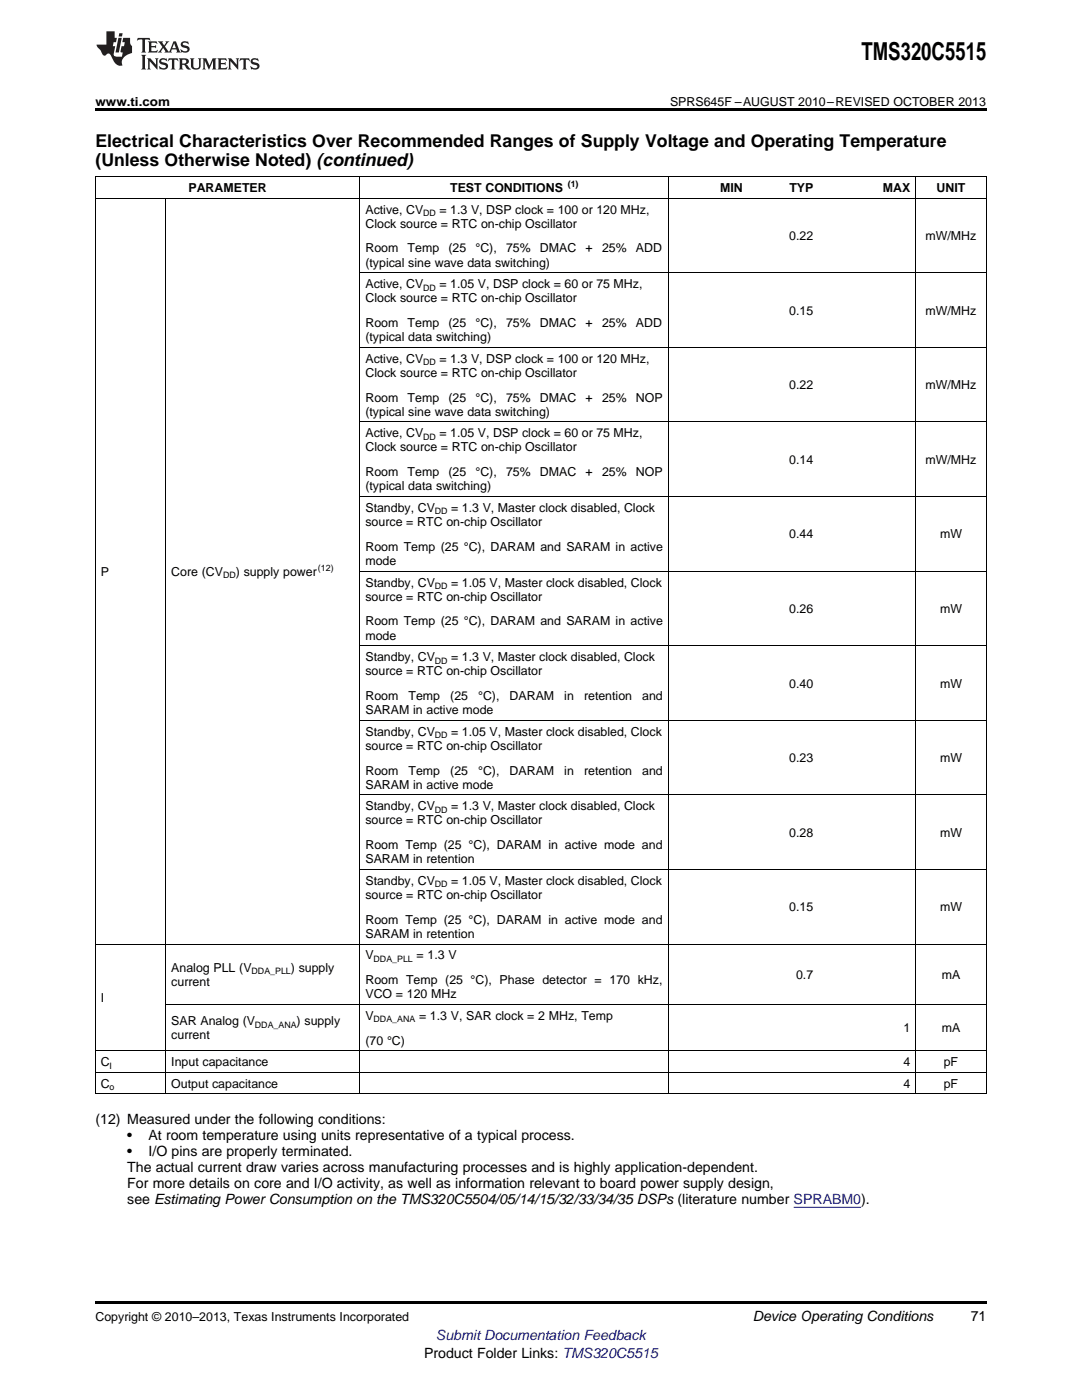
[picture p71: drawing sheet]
<svg xmlns="http://www.w3.org/2000/svg" width="216mm" height="279mm" viewBox="0 0 216 279" stroke-linecap="round" stroke-linejoin="round" font-family="sans-serif">
<defs><g id="words">
<text font-size="4.9" x="171.9" y="12">TMS320C5515</text>
<g font-size="3.5">
<text x="19" y="29.3">Electrical Characteristics Over Recommended Ranges of Supply Voltage and Operating Temperature</text>
<text x="19" y="33.2">(Unless Otherwise Noted) (continued)</text>
</g>
<g font-size="2.8">
<text x="19" y="224.4">(12) Measured under the following conditions:</text>
<text x="25.4" y="227.5">•</text>
<text x="29.6" y="227.5">At room temperature using units representative of a typical process.</text>
<text x="25.4" y="230.7">•</text>
<text x="25.4" y="233.9">The actual current draw varies across manufacturing processes and is highly application-dependent.</text>
<text x="29.6" y="230.7">I/O pins are properly terminated.</text>
<text x="25.4" y="237.1">For more details on core and I/O activity, as well as information relevant to board power supply design,</text>
<text x="25.4" y="240.2">see Estimating Power Consumption on the TMS320C5504/05/14/15/32/33/34/35 DSPs (literature number SPRABM0).</text>
<text x="150.2" y="263.6">Device Operating Conditions</text>
<text x="193.7" y="263.6">71</text>
<text x="84.6" y="270.9">Product Folder Links: TMS320C5515</text>
</g>
<text font-size="2.8" fill="#00f" x="87" y="267.4">Submit Documentation Feedback</text>
<g font-size="2.5">
<text x="19" y="21.1">www.ti.com</text>
<text x="133.7" y="21.1">SPRS645F –AUGUST 2010–REVISED OCTOBER 2013</text>
<text x="37.6" y="38.3">PARAMETER</text>
<text x="89.8" y="38.3">TEST CONDITIONS</text>
<text x="143.7" y="38.3">MIN</text>
<text x="157.5" y="38.3">TYP</text>
<text x="176.2" y="38.3">MAX</text>
<text x="186.9" y="38.3">UNIT</text>
<text x="72.9" y="42.6">Active, CV</text>
<text x="72.9" y="45.4">Clock source = RTC on-chip Oscillator</text>
<text x="87.7" y="42.6">= 1.3 V, DSP clock = 100 or 120 MHz,</text>
<text x="157.5" y="47.9">0.22</text>
<text x="184.7" y="47.9">mW/MHz</text>
<text x="72.9" y="50.4">Room</text>
<text x="72.9" y="53.2">(typical sine wave data switching)</text>
<text x="81.3" y="50.4">Temp</text>
<text x="89.5" y="50.4">(25</text>
<text x="94.9" y="50.4">°C),</text>
<text x="101" y="50.4">75%</text>
<text x="107.7" y="50.4">DMAC</text>
<text x="116.9" y="50.4">+</text>
<text x="120.1" y="50.4">25%</text>
<text x="126.9" y="50.4">ADD</text>
<text x="72.9" y="57.5">Active, CV</text>
<text x="87.7" y="57.5">= 1.05 V, DSP clock = 60 or 75 MHz,</text>
<text x="72.9" y="60.3">Clock source = RTC on-chip Oscillator</text>
<text x="72.9" y="65.3">Room</text>
<text x="81.3" y="65.3">Temp</text>
<text x="89.5" y="65.3">(25</text>
<text x="94.9" y="65.3">°C),</text>
<text x="101" y="65.3">75%</text>
<text x="107.7" y="65.3">DMAC</text>
<text x="116.9" y="65.3">+</text>
<text x="120.1" y="65.3">25%</text>
<text x="126.9" y="65.3">ADD</text>
<text x="157.5" y="62.8">0.15</text>
<text x="184.7" y="62.8">mW/MHz</text>
<text x="72.9" y="68.1">(typical data switching)</text>
<text x="72.9" y="72.4">Active, CV</text>
<text x="72.9" y="75.2">Clock source = RTC on-chip Oscillator</text>
<text x="87.7" y="72.4">= 1.3 V, DSP clock = 100 or 120 MHz,</text>
<text x="157.5" y="77.7">0.22</text>
<text x="184.7" y="77.7">mW/MHz</text>
<text x="72.9" y="80.2">Room</text>
<text x="72.9" y="83">(typical sine wave data switching)</text>
<text x="81.3" y="80.2">Temp</text>
<text x="89.5" y="80.2">(25</text>
<text x="94.9" y="80.2">°C),</text>
<text x="101" y="80.2">75%</text>
<text x="107.7" y="80.2">DMAC</text>
<text x="116.9" y="80.2">+</text>
<text x="120.1" y="80.2">25%</text>
<text x="126.9" y="80.2">NOP</text>
<text x="72.9" y="87.3">Active, CV</text>
<text x="87.7" y="87.3">= 1.05 V, DSP clock = 60 or 75 MHz,</text>
<text x="72.9" y="90.1">Clock source = RTC on-chip Oscillator</text>
<text x="72.9" y="95">Room</text>
<text x="81.3" y="95">Temp</text>
<text x="89.5" y="95">(25</text>
<text x="94.9" y="95">°C),</text>
<text x="101" y="95">75%</text>
<text x="107.7" y="95">DMAC</text>
<text x="116.9" y="95">+</text>
<text x="120.1" y="95">25%</text>
<text x="126.9" y="95">NOP</text>
<text x="157.5" y="92.6">0.14</text>
<text x="184.7" y="92.6">mW/MHz</text>
<text x="72.9" y="97.9">(typical data switching)</text>
<text x="72.9" y="102.2">Standby, CV</text>
<text x="72.9" y="105">source = RTC on-chip Oscillator</text>
<text x="90" y="102.2">= 1.3 V, Master clock disabled, Clock</text>
<text x="157.5" y="107.5">0.44</text>
<text x="187.6" y="107.5">mW</text>
<text x="72.9" y="109.9">Room Temp (25 °C), DARAM and SARAM in active</text>
<text x="72.9" y="112.7">mode</text>
<text x="20.1" y="114.9">P</text>
<text x="34.2" y="114.9">Core (CV</text>
<text x="47.1" y="114.9">) supply power</text>
<text x="72.9" y="117.1">Standby, CV</text>
<text x="72.9" y="119.9">source = RTC on-chip Oscillator</text>
<text x="90" y="117.1">= 1.05 V, Master clock disabled, Clock</text>
<text x="72.9" y="124.8">Room Temp (25 °C), DARAM and SARAM in active</text>
<text x="157.5" y="122.3">0.26</text>
<text x="187.6" y="122.3">mW</text>
<text x="72.9" y="127.6">mode</text>
<text x="72.9" y="131.9">Standby, CV</text>
<text x="90" y="131.9">= 1.3 V, Master clock disabled, Clock</text>
<text x="72.9" y="134.8">source = RTC on-chip Oscillator</text>
<text x="157.5" y="137.2">0.40</text>
<text x="187.6" y="137.2">mW</text>
<text x="72.9" y="139.7">Room</text>
<text x="72.9" y="142.5">SARAM in active mode</text>
<text x="81.5" y="139.7">Temp</text>
<text x="89.8" y="139.7">(25</text>
<text x="95.4" y="139.7">°C),</text>
<text x="101.7" y="139.7">DARAM</text>
<text x="112.6" y="139.7">in</text>
<text x="116.5" y="139.7">retention</text>
<text x="128.1" y="139.7">and</text>
<text x="72.9" y="146.8">Standby, CV</text>
<text x="72.9" y="149.6">source = RTC on-chip Oscillator</text>
<text x="90" y="146.8">= 1.05 V, Master clock disabled, Clock</text>
<text x="72.9" y="154.6">Room</text>
<text x="81.5" y="154.6">Temp</text>
<text x="89.8" y="154.6">(25</text>
<text x="95.4" y="154.6">°C),</text>
<text x="101.7" y="154.6">DARAM</text>
<text x="112.6" y="154.6">in</text>
<text x="116.5" y="154.6">retention</text>
<text x="128.1" y="154.6">and</text>
<text x="157.5" y="152.1">0.23</text>
<text x="187.6" y="152.1">mW</text>
<text x="72.9" y="157.4">SARAM in active mode</text>
<text x="72.9" y="161.7">Standby, CV</text>
<text x="90" y="161.7">= 1.3 V, Master clock disabled, Clock</text>
<text x="72.9" y="164.5">source = RTC on-chip Oscillator</text>
<text x="157.5" y="167">0.28</text>
<text x="187.6" y="167">mW</text>
<text x="72.9" y="169.5">Room Temp (25 °C), DARAM in active mode and</text>
<text x="72.9" y="172.3">SARAM in retention</text>
<text x="72.9" y="176.6">Standby, CV</text>
<text x="72.9" y="179.4">source = RTC on-chip Oscillator</text>
<text x="90" y="176.6">= 1.05 V, Master clock disabled, Clock</text>
<text x="72.9" y="184.4">Room Temp (25 °C), DARAM in active mode and</text>
<text x="157.5" y="181.9">0.15</text>
<text x="187.6" y="181.9">mW</text>
<text x="72.9" y="187.2">SARAM in retention</text>
<text x="72.9" y="191.5">V</text>
<text x="83.1" y="191.5">= 1.3 V</text>
<text x="34.2" y="194">Analog PLL (V</text>
<text x="34.2" y="196.8">current</text>
<text x="58" y="194">) supply</text>
<text x="72.9" y="196.4">Room Temp (25 °C), Phase detector = 170 kHz,</text>
<text x="158.9" y="195.4">0.7</text>
<text x="187.9" y="195.4">mA</text>
<text x="20.1" y="200">I</text>
<text x="72.9" y="199.2">VCO = 120 MHz</text>
<text x="72.9" y="203.6">V</text>
<text x="83.6" y="203.6">= 1.3 V, SAR clock = 2 MHz, Temp</text>
<text x="34.2" y="204.6">SAR Analog (V</text>
<text x="34.2" y="207.4">current</text>
<text x="59.2" y="204.6">) supply</text>
<text x="72.9" y="208.5">(70 °C)</text>
<text x="180.3" y="206">1</text>
<text x="187.9" y="206">mA</text>
<text x="20.1" y="212.8">C</text>
<text x="34.2" y="212.8">Input capacitance</text>
<text x="180.3" y="212.8">4</text>
<text x="188.3" y="212.8">pF</text>
<text x="20.1" y="217.1">C</text>
<text x="34.2" y="217.1">Output capacitance</text>
<text x="180.3" y="217.1">4</text>
<text x="188.3" y="217.1">pF</text>
<text x="19" y="263.6">Copyright © 2010–2013, Texas Instruments Incorporated</text>
</g>
<g font-size="1.8">
<text x="113.3" y="37.3">(1)</text>
<text x="84.5" y="43.1">DD</text>
<text x="84.5" y="58">DD</text>
<text x="84.5" y="72.9">DD</text>
<text x="84.5" y="87.8">DD</text>
<text x="86.8" y="102.7">DD</text>
<text x="63.4" y="113.9">(12)</text>
<text x="44.5" y="115.4">DD</text>
<text x="86.8" y="117.5">DD</text>
<text x="86.8" y="132.4">DD</text>
<text x="86.8" y="147.3">DD</text>
<text x="86.8" y="162.2">DD</text>
<text x="86.8" y="177.1">DD</text>
<text x="74.5" y="192">DDA_PLL</text>
<text x="50.2" y="194.5">DDA_PLL</text>
<text x="50.9" y="205.1">DDA_ANA</text>
<text x="74.5" y="204">DDA_ANA</text>
<text x="21.9" y="213.3">I</text>
<text x="21.9" y="217.6">o</text>
</g>
</g></defs>
<path d="M19 21.6h177.8v.6h-177.8zM19 259.7h177.8v.5h-177.8z" fill="#000"/>
<g fill="none" stroke="#000" stroke-width=".2">
<path d="M19 39.5h177.8M19 35.2h177.8M19.1 35.3v183.1M33.1 39.6v178.8M71.8 35.3v183.1M133.4 35.3v183.1M182.7 35.3v183.1M196.8 35.3v183.1M71.9 54.4h124.9M71.9 69.3h124.9M71.9 99.1h124.9M71.9 84.2h124.9"/>
<path d="M71.9 114h124.9M71.9 128.9h124.9M71.9 158.6h124.9M71.9 143.7h124.9M71.9 173.5h124.9M19 188.4h177.8M19 218.3h177.8M19 214h177.8M19 209.7h177.8M33.1 200.5h163.7"/>
</g>
<g fill="#231f20">
<path d="M27.5 7.6l-.1 .5 .4-.2h.6v.1v2.1l-.2 .4h1l-.3-.4v-2.1l.1-.1h.5l.5 .2-.2-.5zM29.5 8.3l.2 .3v1.5l-.2 .4h1.8l.2-.6a1.04 1.04 0 0 1-1.3 .2v-.7h.6l.3 .2v-.6l-.3 .2h-.6v-.6l.8-.1 .4 .3-.2-.5zM31.5 8.3l.9 1.1-.9 1.1h.8l-.2-.2 .5-.7 .4 .7-.2 .2h1.5l-.1-.2 .1-.4h.9l.1 .4-.2 .2h1l-.3-.3-.7-1.9h-.5l-.9 2-.8-1 .9-1h-.8l.1 .3-.3 .5-.4-.6 .2-.2zM34.7 8.6l.4 1h-.7zM36.3 8.4a.63 .63 0 0 0-.2 .7 .63 .63 0 0 0 .6 .4l.6 .2 .1 .2a.75 .75 0 0 1-.7 .4 .75 .75 0 0 1-.6-.5l.1 .7 .1-.1a1.11 1.11 0 0 0 1.5-.6 1.13 1.13 0 0 0-1.2-.8l-.1-.4a1.04 1.04 0 0 1 1.2 .2l-.2-.5-.1 .1-.5-.2zM28.2 10.9l.2 .4v2.2l-.2 .4h1l-.3-.4v-2.2l.3-.4zM29.3 11.6l.3 .4v1.5l-.3 .4h.8l-.2-.4v-1.3l1.5 1.7v-1.9l.2-.4h-.7l.2 .4v.9l-1.1-1.3zM32 11.8a.62 .62 0 0 0-.2 .7 .62 .62 0 0 0 .6 .4l.6 .1 .1 .3a.76 .76 0 0 1-.7 .3 .76 .76 0 0 1-.6-.4l.1 .7 .1-.1a1.11 1.11 0 0 0 1.5-.6 1.13 1.13 0 0 0-1.2-.8l-.1-.4a1.04 1.04 0 0 1 1.2 .2l-.2-.6-.1 .1-.5-.1zM33.7 11.6l-.2 .6a.61 .61 0 0 1 .8-.3v1.6l-.2 .4h.9l-.2-.4v-1.6a.63 .63 0 0 1 .8 .3l-.2-.6zM35.6 11.6l.3 .4v1.5l-.3 .4h1l-.2-.2v-.8l.5 .2a.76 .76 0 0 0 1.2 .7l-1-1a.58 .58 0 0 0 .6-.5 .58 .58 0 0 0-.5-.6zM36.4 11.9h.1a.45 .45 0 0 1 .5 .1 .45 .45 0 0 1 .1 .5l-.7 .2zM37.9 11.6l.2 .2a2.17 2.17 0 0 0 .3 1.9 .99 .99 0 0 0 1.6-.6v-1.1l.2-.4h-.7l.2 .2a1.92 1.92 0 0 1-.2 1.8 .6 .6 0 0 1-.9-.5v-1.1l.2-.4zM40.4 11.6l.2 .4v1.5l-.2 .4h.7l-.2-.4v-1.4l.8 1.8 .8-1.8v1.4l-.2 .4h.9l-.2-.4v-1.5l.2-.4h-.8l-.6 1.5-.6-1.5zM43.4 11.6l.2 .4v1.5l-.2 .4h1.8l.2-.6a1.04 1.04 0 0 1-1.3 .1v-.6h.5l.4 .2v-.6l-.4 .2h-.5v-.7h.8l.3 .3-.1-.6zM45.5 11.6l.2 .4v1.5l-.2 .4h.7l-.2-.4v-1.3l1.5 1.7v-1.9l.2-.4h-.7l.2 .4v.9l-1.1-1.3zM47.9 11.6l-.1 .6a.61 .61 0 0 1 .8-.3v1.6l-.3 .4h1l-.3-.4 .1-1.6a.63 .63 0 0 1 .7 .3l-.1-.6zM50.2 11.8a.62 .62 0 0 0-.2 .7 .62 .62 0 0 0 .6 .4l.6 .1 .2 .3a.76 .76 0 0 1-.8 .3 .76 .76 0 0 1-.6-.4l.1 .7 .2-.1a1.11 1.11 0 0 0 1.5-.6 1.13 1.13 0 0 0-1.3-.8l-.1-.4a1.04 1.04 0 0 1 1.2 .2l-.1-.6-.2 .1-.5-.1z"/>
<path d="M21.2 6.3v2.6h-1.9l.1 .4 .7 .9a.91 .91 0 0 0 1 .8 .56 .56 0 0 1 .5-.3 .56 .56 0 0 1 .5 .3l.4 .8a1.53 1.53 0 0 0 1.9 1.2 1.54 1.54 0 0 1 1-2.1l.9-.3v-1.4a1.52 1.52 0 0 1-.3-1.6h-1.4l-.2 .8h.5l-.2 .8h-.4l-.2 1v.2l.4 .1-.2 .8a1.93 1.93 0 0 1-1.6-.3l.3-1.8h-.5l.2-.8h.4l.2-.8h-.4v-1.3zM23.6 7.6l-.6 2.9h.7l.6-2.9zM23.8 6.6l-.1 .7h.6l.2-.7z"/>
</g>
<path d="M158.4 240.9h13.4" fill="none" stroke="#00f" stroke-width=".2"/>
<use href="#words"/>
</svg>
